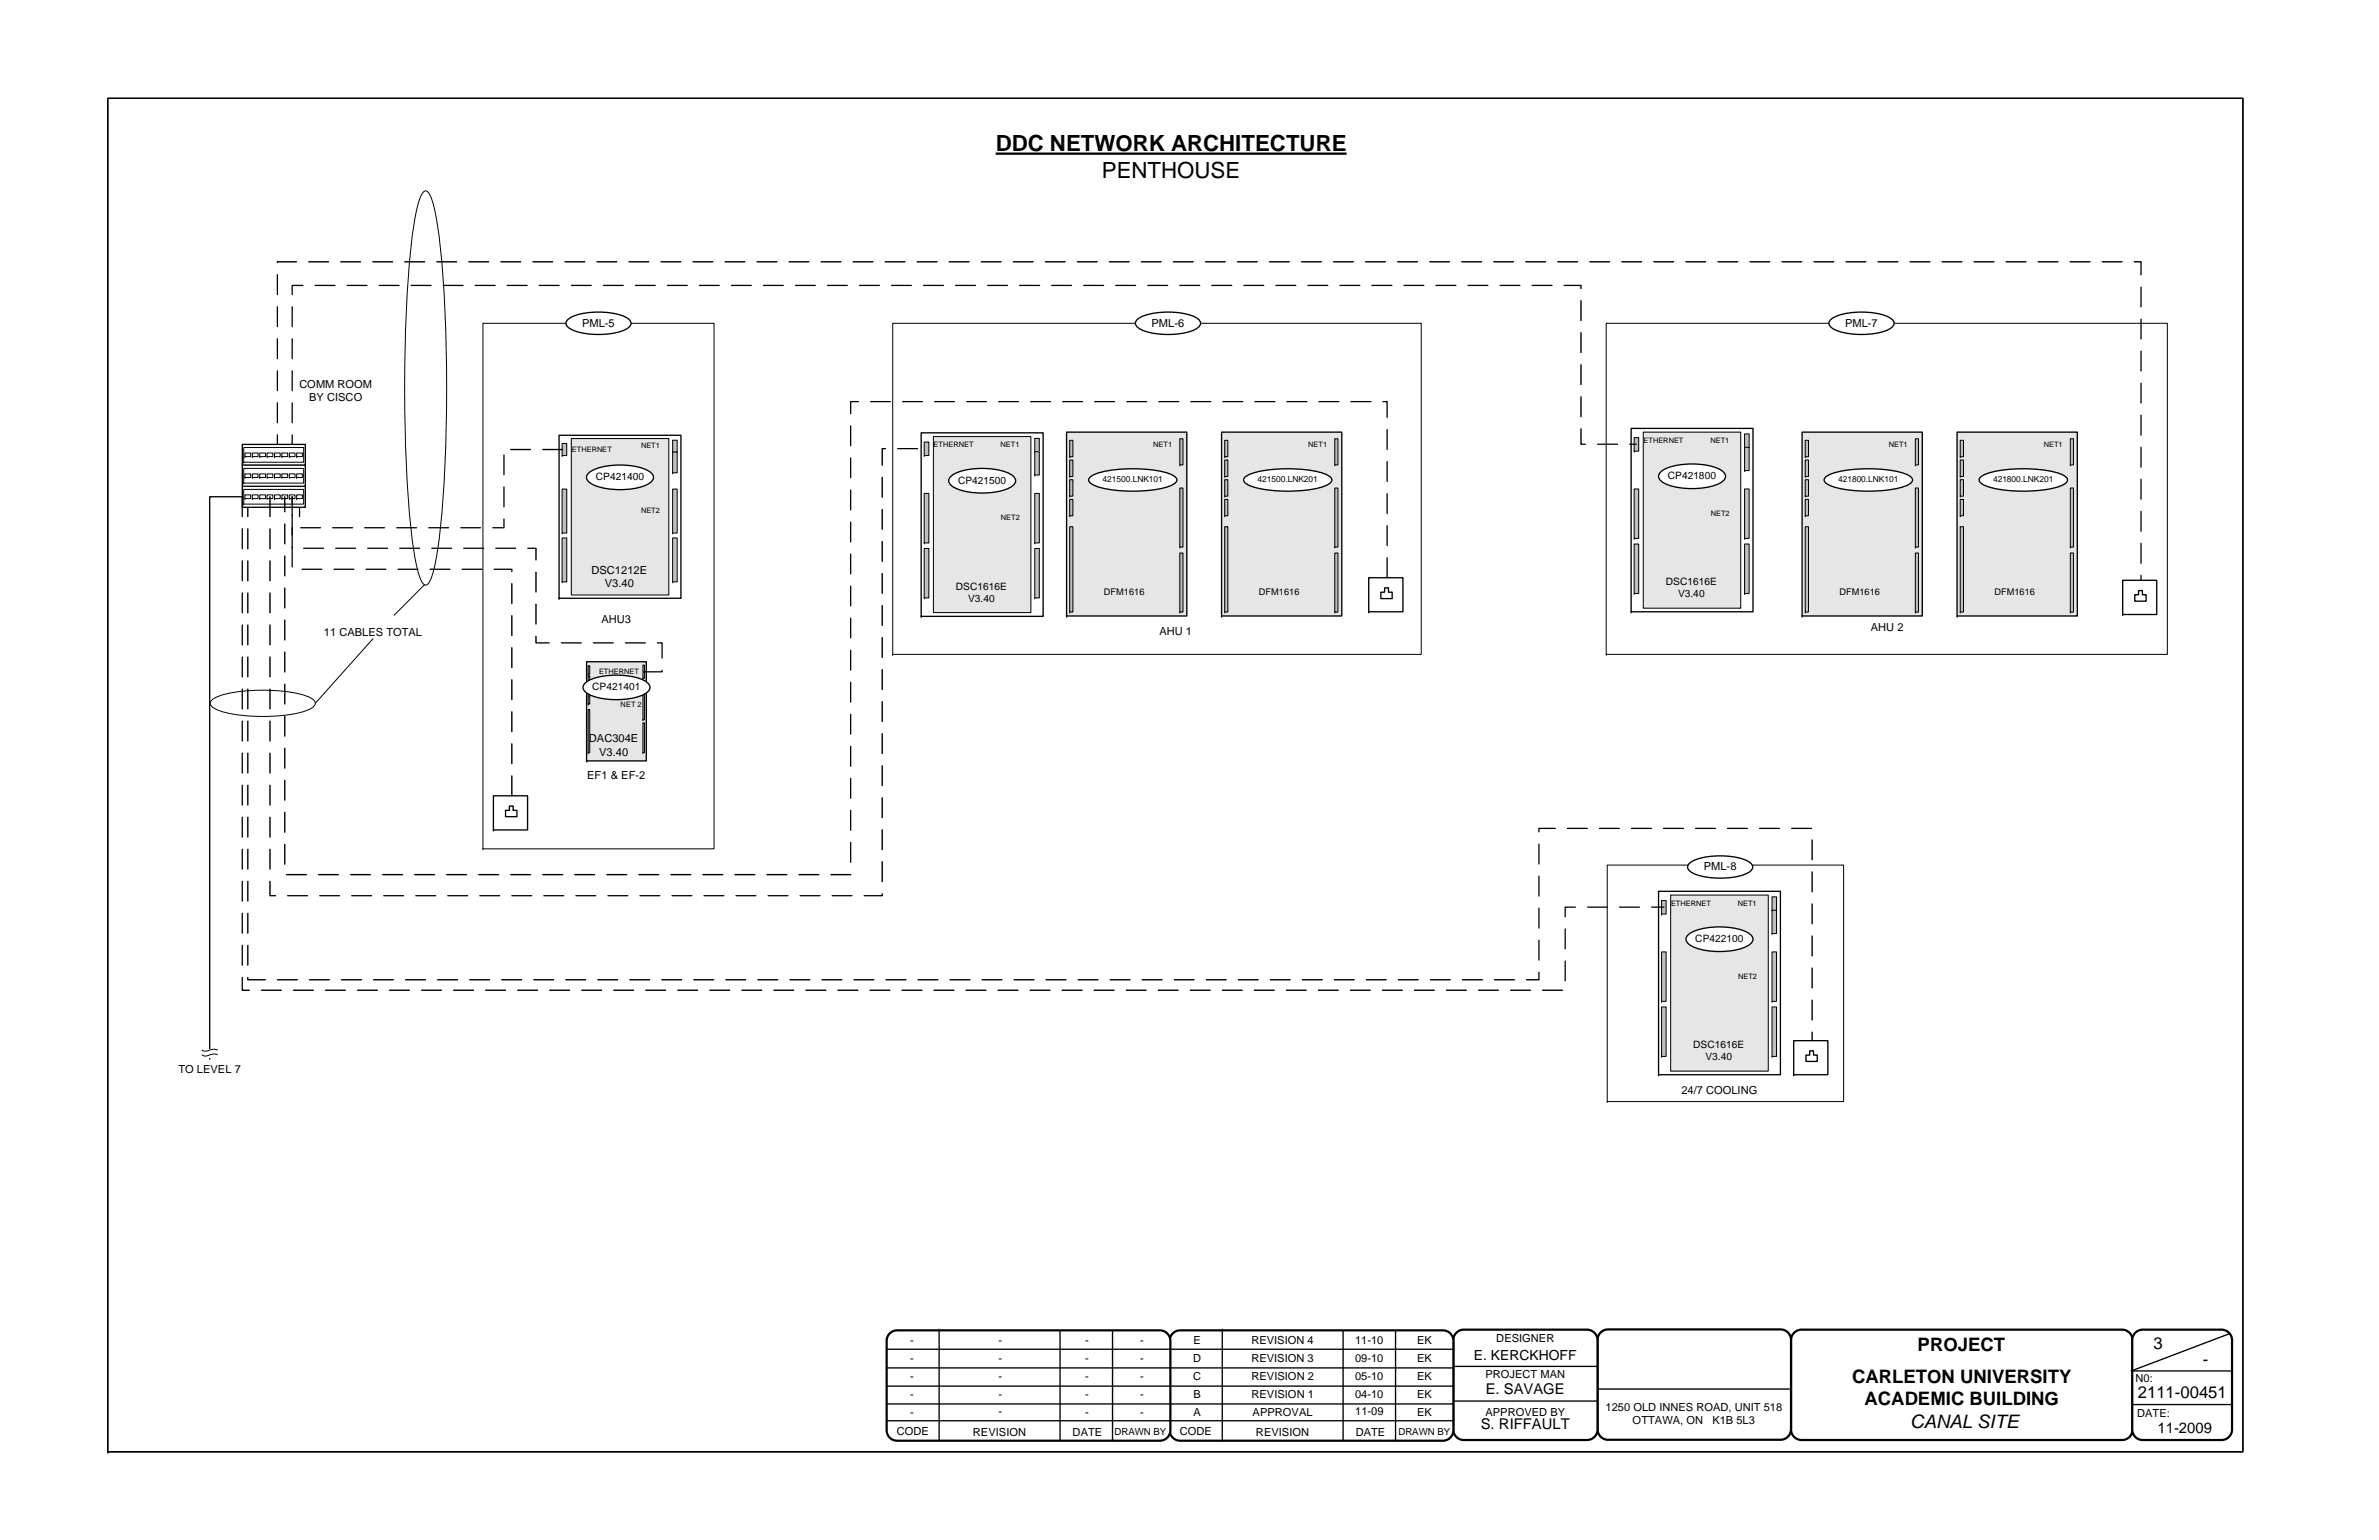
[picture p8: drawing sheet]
<svg xmlns="http://www.w3.org/2000/svg" width="432mm" height="279mm" viewBox="0 0 432 279" stroke-linecap="round" stroke-linejoin="round" font-family="sans-serif">
<defs><g id="words">
<g font-size="4">
<text x="180.7" y="27.4">DDC NETWORK ARCHITECTURE</text>
<text x="200" y="32.3">PENTHOUSE</text>
</g>
<g font-size="3.4">
<text x="348.1" y="245">PROJECT</text>
<text x="336.2" y="250.9">CARLETON UNIVERSITY</text>
<text x="338.4" y="255">ACADEMIC BUILDING</text>
<text x="346.7" y="259">CANAL SITE</text>
</g>
<g font-size="3">
<text x="390.8" y="244.7">3</text>
<text x="399.8" y="247.7">-</text>
<text x="388" y="253.7">2111-00451</text>
</g>
<g font-size="2.7">
<text x="269.7" y="253">E. SAVAGE</text>
<text x="268.8" y="259.3">S. RIFFAULT</text>
<text x="391.6" y="260">11-2009</text>
</g>
<text font-size="2.5" x="267.5" y="246.7">E. KERCKHOFF</text>
<g font-size="2">
<text x="105.6" y="59.2">PML-5</text>
<text x="209" y="59.2">PML-6</text>
<text x="334.9" y="59.2">PML-7</text>
<text x="54.3" y="70.4">COMM ROOM</text>
<text x="56.1" y="72.8">BY CISCO</text>
<text x="107.4" y="104.1">DSC1212E</text>
<text x="109.8" y="106.5">V3.40</text>
<text x="109.2" y="113">AHU3</text>
<text x="58.8" y="115.4">11 CABLES TOTAL</text>
<text x="210.4" y="115.2">AHU 1</text>
<text x="339.6" y="114.4">AHU 2</text>
<text x="106.9" y="134.7">DAC304E</text>
<text x="108.8" y="137.1">V3.40</text>
<text x="106.6" y="141.3">EF1 &amp; EF-2</text>
<text x="309.2" y="157.9">PML-8</text>
<text x="32.4" y="194.6">TO LEVEL 7</text>
<text x="305.2" y="198.4">24/7 COOLING</text>
<text x="165.2" y="243.8">-</text>
<text x="181.2" y="243.8">-</text>
<text x="196.9" y="243.8">-</text>
<text x="206.9" y="243.8">-</text>
<text x="216.6" y="243.8">E</text>
<text x="227.1" y="243.8">REVISION 4</text>
<text x="246" y="243.8">11-10</text>
<text x="257.2" y="243.8">EK</text>
<text x="271.6" y="243.5">DESIGNER</text>
<text x="165.2" y="250.4">-</text>
<text x="165.2" y="247.1">-</text>
<text x="181.2" y="250.4">-</text>
<text x="181.2" y="247.1">-</text>
<text x="196.9" y="250.4">-</text>
<text x="196.9" y="247.1">-</text>
<text x="206.9" y="250.4">-</text>
<text x="206.9" y="247.1">-</text>
<text x="216.6" y="250.4">C</text>
<text x="216.6" y="247.1">D</text>
<text x="227.1" y="247.1">REVISION 3</text>
<text x="227.2" y="250.4">REVISION 2</text>
<text x="246" y="250.4">05-10</text>
<text x="246" y="247.1">09-10</text>
<text x="257.2" y="247.1">EK</text>
<text x="257.2" y="250.4">EK</text>
<text x="269.6" y="250">PROJECT MAN</text>
<text x="387.6" y="250.8">N0:</text>
<text x="165.2" y="253.7">-</text>
<text x="165.2" y="256.8">-</text>
<text x="181.2" y="253.7">-</text>
<text x="181.2" y="256.8">-</text>
<text x="196.9" y="253.7">-</text>
<text x="196.9" y="256.8">-</text>
<text x="206.9" y="253.7">-</text>
<text x="206.9" y="256.8">-</text>
<text x="216.6" y="253.7">B</text>
<text x="216.6" y="256.8">A</text>
<text x="227.2" y="253.7">REVISION 1</text>
<text x="227.4" y="256.9">APPROVAL</text>
<text x="246" y="253.7">04-10</text>
<text x="246" y="256.8">11-09</text>
<text x="257.2" y="253.7">EK</text>
<text x="257.2" y="256.9">EK</text>
<text x="269.6" y="256.8">APPROVED BY</text>
<text x="291.4" y="256">1250 OLD INNES ROAD, UNIT 518</text>
<text x="387.9" y="257.2">DATE:</text>
<text x="162.8" y="260.4">CODE</text>
<text x="176.6" y="260.5">REVISION</text>
<text x="194.7" y="260.5">DATE</text>
<text x="214.1" y="260.4">CODE</text>
<text x="228" y="260.5">REVISION</text>
<text x="246.1" y="260.5">DATE</text>
<text x="296.3" y="258.4">OTTAWA, ON</text>
<text x="310.8" y="258.4">K1B 5L3</text>
</g>
<g font-size="1.8">
<text x="108.2" y="87.2">CP421400</text>
<text x="173.9" y="87.8">CP421500</text>
<text x="302.7" y="87">CP421800</text>
<text x="173.5" y="107">DSC1616E</text>
<text x="302.4" y="106.2">DSC1616E</text>
<text x="175.7" y="109.2">V3.40</text>
<text x="304.6" y="108.4">V3.40</text>
<text x="107.5" y="125.3">CP421401</text>
<text x="307.7" y="170.9">CP422100</text>
<text x="307.3" y="190.1">DSC1616E</text>
<text x="309.5" y="192.3">V3.40</text>
<text x="202.3" y="260.3">DRAWN BY</text>
<text x="253.8" y="260.3">DRAWN BY</text>
</g>
<g font-size="1.7">
<text x="200.3" y="107.9">DFM1616</text>
<text x="228.5" y="107.9">DFM1616</text>
<text x="333.9" y="107.9">DFM1616</text>
<text x="362" y="107.9">DFM1616</text>
</g>
<g font-size="1.5">
<text x="200.1" y="87.5">421500.LNK101</text>
<text x="228.3" y="87.5">421500.LNK201</text>
<text x="333.6" y="87.5">421800.LNK101</text>
<text x="361.8" y="87.5">421800.LNK201</text>
</g>
<g font-size="1.4">
<text x="103.8" y="82">ETHERNET</text>
<text x="116.4" y="81.4">NET1</text>
<text x="169.5" y="81.2">ETHERNET</text>
<text x="181.6" y="81.2">NET1</text>
<text x="209.3" y="81">NET1</text>
<text x="237.4" y="81">NET1</text>
<text x="298.3" y="80.3">ETHERNET</text>
<text x="310.5" y="80.3">NET1</text>
<text x="342.8" y="81">NET1</text>
<text x="370.9" y="81">NET1</text>
<text x="116.4" y="93.1">NET2</text>
<text x="181.7" y="94.4">NET2</text>
<text x="310.5" y="93.6">NET2</text>
<text x="108.7" y="122.3">ETHERNET</text>
<text x="112.6" y="128.3">NET 2</text>
<text x="303.3" y="164.3">ETHERNET</text>
<text x="315.4" y="164.3">NET1</text>
<text x="315.5" y="177.6">NET2</text>
</g>
</g></defs>
<path d="M325.6 241.8l.9-.5 .5-.1h58.2a1.92 1.92 0 0 1 1.9 1.9v16.3a1.91 1.91 0 0 1-1.9 1.9h-58.2a1.92 1.92 0 0 1-1.9-1.9v-16.3v-.5z" fill="none" stroke="#000" stroke-width=".4"/>
<path d="M387.6 241.8l.8-.5 .5-.1h14.3a1.92 1.92 0 0 1 1.9 1.9v16.3a1.91 1.91 0 0 1-1.9 1.9h-14.3a1.9 1.9 0 0 1-1.9-1.9v-16.3l.1-.5z" fill-rule="evenodd" fill="#fff"/>
<path d="M387.6 241.8l.8-.5 .5-.1h14.3a1.92 1.92 0 0 1 1.9 1.9v16.3a1.91 1.91 0 0 1-1.9 1.9h-14.3a1.9 1.9 0 0 1-1.9-1.9v-16.3l.1-.5z" fill="none" stroke="#000" stroke-width=".4"/>
<path d="M290.5 241.7l.9-.4 .5-.1h31.3a1.9 1.9 0 0 1 1.9 1.9v16.2a1.92 1.92 0 0 1-1.9 1.9h-31.3a1.92 1.92 0 0 1-1.9-1.9v-16.2v-.5z" fill-rule="evenodd" fill="#fff"/>
<path d="M290.5 241.7l.9-.4 .5-.1h31.3a1.9 1.9 0 0 1 1.9 1.9v16.2a1.92 1.92 0 0 1-1.9 1.9h-31.3a1.92 1.92 0 0 1-1.9-1.9v-16.2v-.5z" fill="none" stroke="#000" stroke-width=".4"/>
<path d="M264.3 241.8l.9-.5 .5-.1h22.3a1.93 1.93 0 0 1 2 1.9v16.3a1.92 1.92 0 0 1-2 1.9h-22.3a1.9 1.9 0 0 1-1.9-1.9v-16.3v-.5z" fill-rule="evenodd" fill="#fff"/>
<path d="M264.3 241.8l.9-.5 .5-.1h22.3a1.93 1.93 0 0 1 2 1.9v16.3a1.92 1.92 0 0 1-2 1.9h-22.3a1.9 1.9 0 0 1-1.9-1.9v-16.3v-.5z" fill="none" stroke="#000" stroke-width=".4"/>
<path d="M212.9 241.9l.8-.5h.5h47.7a1.91 1.91 0 0 1 1.9 1.9v16.2a1.91 1.91 0 0 1-1.9 1.9h-47.7a1.9 1.9 0 0 1-1.9-1.9v-16.2l.1-.5z" fill-rule="evenodd" fill="#fff"/>
<path d="M212.9 241.9l.8-.5h.5h47.7a1.91 1.91 0 0 1 1.9 1.9v16.2a1.91 1.91 0 0 1-1.9 1.9h-47.7a1.9 1.9 0 0 1-1.9-1.9v-16.2l.1-.5z" fill="none" stroke="#000" stroke-width=".4"/>
<g fill="none" stroke="#000" stroke-width=".24">
<path d="M212.3 257.8h51.5M212.3 254.7h51.5M212.3 251.5h51.5M212.3 248.2h51.6M212.3 244.8h51.6M221.8 241.2v20.2M243.8 241.6v19.7M253.3 241.4v20M264.1 254.2h25.8M264.1 247.9h25.8M290 252h35.1M386.9 254.8h18.1"/>
<path d="M404.5 242l-17.7 6.7h18.1"/>
</g>
<path d="M161.5 241.9l.8-.5h.5h47.7a1.91 1.91 0 0 1 1.9 1.9v16.2a1.91 1.91 0 0 1-1.9 1.9h-47.7a1.9 1.9 0 0 1-1.9-1.9v-16.2l.1-.5z" fill-rule="evenodd" fill="#fff"/>
<path d="M161.5 241.9l.8-.5h.5h47.7a1.91 1.91 0 0 1 1.9 1.9v16.2a1.91 1.91 0 0 1-1.9 1.9h-47.7a1.9 1.9 0 0 1-1.9-1.9v-16.2l.1-.5z" fill="none" stroke="#000" stroke-width=".4"/>
<path d="M19.6 17.8h387.5v245.6h-387.5zM160.9 257.8h51.5M160.9 254.7h51.5M160.9 251.5h51.5M160.9 248.2h51.6M160.9 244.8h51.6M170.5 241.2v20.2M192.4 241.6v19.7M201.9 241.4v20M19.6 263.4h.1" fill="none" stroke="#000" stroke-width=".24"/>
<path d="M180.7 27.9h63.7" fill="none" stroke="#000" stroke-width=".42"/>
<path d="M76.9 34.8l.4-.2a2.44 2.44 0 0 1 1.2 2 97.6 97.6 0 0 1 2.2 19.2 273.1 273.1 0 0 1-1.1 42.7l-.5 3.2a10 10 0 0 1-1.5 4.3l-.3 .2a2.44 2.44 0 0 1-1.3-2.1 97.8 97.8 0 0 1-2.2-19.1 272.9 272.9 0 0 1 1.1-42.8l.5-3.2a10 10 0 0 1 1.5-4.2z" fill-rule="evenodd" fill="#fff"/>
<path d="M76.9 34.8l.4-.2a2.44 2.44 0 0 1 1.2 2 97.6 97.6 0 0 1 2.2 19.2 273.1 273.1 0 0 1-1.1 42.7l-.5 3.2a10 10 0 0 1-1.5 4.3l-.3 .2a2.44 2.44 0 0 1-1.3-2.1 97.8 97.8 0 0 1-2.2-19.1 272.9 272.9 0 0 1 1.1-42.8l.5-3.2a10 10 0 0 1 1.5-4.2z" fill="none" stroke="#000" stroke-width=".18"/>
<path d="M38.7 126.8a13.7 13.7 0 0 1 6-1.5 30.1 30.1 0 0 1 10.7 .9 2.22 2.22 0 0 1 1.8 1.4 2.22 2.22 0 0 1-1.8 1.4 30.9 30.9 0 0 1-15.4 0 2.22 2.22 0 0 1-1.8-1.4l.1-.4z" fill-rule="evenodd" fill="#fff"/>
<path d="M38.7 126.8a13.7 13.7 0 0 1 6-1.5 30.1 30.1 0 0 1 10.7 .9 2.22 2.22 0 0 1 1.8 1.4 2.22 2.22 0 0 1-1.8 1.4 30.9 30.9 0 0 1-15.4 0 2.22 2.22 0 0 1-1.8-1.4l.1-.4z" fill="none" stroke="#000" stroke-width=".18"/>
<path d="M162 58.7h96v60h-96z" fill="#fff"/>
<path d="M162 58.7h96v60h-96zM162 118.7h.1" fill="none" stroke="#000" stroke-width=".18"/>
<path d="M167.2 78.5h22.1v33.3h-22.1z" fill="#fff"/>
<path d="M167.2 78.5h22.1v33.3h-22.1zM167.2 111.8h.1" fill="none" stroke="#000" stroke-width=".24"/>
<path d="M167.7 99.5h.9v9h-.9z" fill="#c0c0c0"/>
<path d="M167.7 99.5h.9v9h-.9zM167.7 108.5h.1" fill="none" stroke="#000" stroke-width=".18"/>
<path d="M167.7 89.5h.9v9h-.9z" fill="#c0c0c0"/>
<path d="M167.7 89.5h.9v9h-.9zM167.7 98.5h.1" fill="none" stroke="#000" stroke-width=".18"/>
<path d="M187.8 99.5h.8v9h-.8z" fill="#c0c0c0"/>
<path d="M187.8 99.5h.8v9h-.8zM187.8 108.5h.1" fill="none" stroke="#000" stroke-width=".18"/>
<path d="M187.8 89.5h.8v9h-.8z" fill="#c0c0c0"/>
<path d="M187.8 89.5h.8v9h-.8zM187.8 98.5h.1" fill="none" stroke="#000" stroke-width=".18"/>
<path d="M167.7 80.2h.9v2.5h-.9z" fill="#c0c0c0"/>
<path d="M167.7 80.2h.9v2.5h-.9zM167.7 82.7h.1" fill="none" stroke="#000" stroke-width=".18"/>
<path d="M187.8 79.5h.8v2.5h-.8z" fill="#c0c0c0"/>
<path d="M187.8 79.5h.8v2.5h-.8zM187.8 82h.1" fill="none" stroke="#000" stroke-width=".18"/>
<path d="M187.8 82h.8v4.2h-.8z" fill="#c0c0c0"/>
<path d="M187.8 82h.8v4.2h-.8zM187.8 86.2h.1" fill="none" stroke="#000" stroke-width=".18"/>
<path d="M169.4 79.2h17.7v31.9h-17.7z" fill="#e6e6e6"/>
<path d="M169.4 79.2h17.7v31.9h-17.7z" fill="none" stroke="#000" stroke-width=".18"/>
<path d="M172.6 86.4a10.1 10.1 0 0 1 6.8-1.4 7.9 7.9 0 0 1 4.6 1.4 1.11 1.11 0 0 1-.5 1.9 13.1 13.1 0 0 1-10.5 0 1.15 1.15 0 0 1-.4-1.9z" fill-rule="evenodd" fill="#fff"/>
<path d="M172.6 86.4a10.1 10.1 0 0 1 6.8-1.4 7.9 7.9 0 0 1 4.6 1.4 1.11 1.11 0 0 1-.5 1.9 13.1 13.1 0 0 1-10.5 0 1.15 1.15 0 0 1-.4-1.9z" fill="none" stroke="#000" stroke-width=".24"/>
<path d="M291.7 157h42.9v42.9h-42.9z" fill="#fff"/>
<path d="M291.7 157h42.9v42.9h-42.9zM291.7 199.9h.1" fill="none" stroke="#000" stroke-width=".18"/>
<path d="M301 161.7h22.2v33.3h-22.2z" fill="#fff"/>
<path d="M301 161.7h22.2v33.3h-22.2zM301 195h.1" fill="none" stroke="#000" stroke-width=".24"/>
<path d="M301.6 182.7h.8v9h-.8z" fill="#c0c0c0"/>
<path d="M301.6 182.7h.8v9h-.8zM301.6 191.7h.1" fill="none" stroke="#000" stroke-width=".18"/>
<path d="M301.6 172.7h.8v9h-.8z" fill="#c0c0c0"/>
<path d="M301.6 172.7h.8v9h-.8zM301.6 181.7h.1" fill="none" stroke="#000" stroke-width=".18"/>
<path d="M321.6 182.7h.9v9h-.9z" fill="#c0c0c0"/>
<path d="M321.6 182.7h.9v9h-.9zM321.6 191.7h.1" fill="none" stroke="#000" stroke-width=".18"/>
<path d="M321.6 172.7h.9v9h-.9z" fill="#c0c0c0"/>
<path d="M321.6 172.7h.9v9h-.9zM321.6 181.7h.1" fill="none" stroke="#000" stroke-width=".18"/>
<path d="M301.6 163.4h.8v2.4h-.8z" fill="#c0c0c0"/>
<path d="M301.6 163.4h.8v2.4h-.8zM301.6 165.8h.1" fill="none" stroke="#000" stroke-width=".18"/>
<path d="M321.6 162.7h.9v2.5h-.9z" fill="#c0c0c0"/>
<path d="M321.6 162.7h.9v2.5h-.9zM321.6 165.2h.1" fill="none" stroke="#000" stroke-width=".18"/>
<path d="M321.6 165.1h.9v4.3h-.9z" fill="#c0c0c0"/>
<path d="M321.6 165.1h.9v4.3h-.9zM321.6 169.4h.1" fill="none" stroke="#000" stroke-width=".18"/>
<path d="M303.2 162.4h17.8v31.9h-17.8z" fill="#e6e6e6"/>
<path d="M303.2 162.4h17.8v31.9h-17.8z" fill="none" stroke="#000" stroke-width=".18"/>
<path d="M306.4 169.6a10.2 10.2 0 0 1 6.8-1.4 8 8 0 0 1 4.6 1.4 1.11 1.11 0 0 1-.5 1.9 13 13 0 0 1-10.5 0 1.15 1.15 0 0 1-.4-1.9z" fill-rule="evenodd" fill="#fff"/>
<path d="M306.4 169.6a10.2 10.2 0 0 1 6.8-1.4 8 8 0 0 1 4.6 1.4 1.11 1.11 0 0 1-.5 1.9 13 13 0 0 1-10.5 0 1.15 1.15 0 0 1-.4-1.9z" fill="none" stroke="#000" stroke-width=".24"/>
<path d="M87.7 58.7h41.9v95.3h-41.9z" fill="#fff"/>
<path d="M87.7 58.7h41.9v95.3h-41.9zM87.7 154h.1" fill="none" stroke="#000" stroke-width=".18"/>
<path d="M101.5 79h22.1v29.5h-22.1z" fill="#fff"/>
<path d="M101.5 79h22.1v29.5h-22.1zM101.5 108.5h.1" fill="none" stroke="#000" stroke-width=".24"/>
<path d="M102 97.6h.9v8h-.9z" fill="#c0c0c0"/>
<path d="M102 97.6h.9v8h-.9zM102 105.6h.1" fill="none" stroke="#000" stroke-width=".18"/>
<path d="M102 88.7h.9v8h-.9z" fill="#c0c0c0"/>
<path d="M102 88.7h.9v8h-.9zM102 96.7h.1" fill="none" stroke="#000" stroke-width=".18"/>
<path d="M122.1 97.6h.8v8h-.8z" fill="#c0c0c0"/>
<path d="M122.1 97.6h.8v8h-.8zM122.1 105.6h.1" fill="none" stroke="#000" stroke-width=".18"/>
<path d="M122.1 88.7h.8v8h-.8z" fill="#c0c0c0"/>
<path d="M122.1 88.7h.8v8h-.8zM122.1 96.7h.1" fill="none" stroke="#000" stroke-width=".18"/>
<path d="M102 80.5h.9v2.2h-.9z" fill="#c0c0c0"/>
<path d="M102 80.5h.9v2.2h-.9zM102 82.7h.1" fill="none" stroke="#000" stroke-width=".18"/>
<path d="M122.1 79.9h.8v2.2h-.8z" fill="#c0c0c0"/>
<path d="M122.1 79.9h.8v2.2h-.8zM122.1 82.1h.1" fill="none" stroke="#000" stroke-width=".18"/>
<path d="M122.1 82h.8v3.8h-.8z" fill="#c0c0c0"/>
<path d="M122.1 82h.8v3.8h-.8zM122.1 85.8h.1" fill="none" stroke="#000" stroke-width=".18"/>
<path d="M103.7 79.6h17.7v28.3h-17.7z" fill="#e6e6e6"/>
<path d="M103.7 79.6h17.7v28.3h-17.7z" fill="none" stroke="#000" stroke-width=".18"/>
<path d="M106.8 85.8a10.2 10.2 0 0 1 6.8-1.4 7.9 7.9 0 0 1 4.6 1.4 1.1 1.1 0 0 1-.4 1.9 13.1 13.1 0 0 1-10.5 0 1.14 1.14 0 0 1-.5-1.9z" fill-rule="evenodd" fill="#fff"/>
<path d="M44 90.1h-5.9v102.1M106.8 85.8a10.2 10.2 0 0 1 6.8-1.4 7.9 7.9 0 0 1 4.6 1.4 1.1 1.1 0 0 1-.4 1.9 13.1 13.1 0 0 1-10.5 0 1.14 1.14 0 0 1-.5-1.9z" fill="none" stroke="#000" stroke-width=".24"/>
<path d="M54.3 90l.2 .1v3.6l-.1 .2-.1-.2zM54.4 95.8l.2-.2h3.6l.1 .2-.1 .1h-3.6zM60.2 95.8l.2-.2h3.6l.1 .2-.1 .1h-3.6zM66.1 95.8l.1-.2h3.6l.1 .2-.1 .1h-3.6zM72 95.6h3.6l.2 .2-.2 .1h-3.6l-.1-.1zM77.7 95.8l.1-.2h3.6l.2 .2-.2 .1h-3.6zM83.5 95.8l.1-.2h3.6l.2 .2-.2 .1h-3.6zM89.4 95.6h2.1l-.1 .2v-1.7l.1-.1 .1 .1-.1 1.7-2.1 .1-.1-.1zM91.5 88.2l.1 .1v3.7l-.1 .1-.1-.1v-3.7zM91.5 82.4l.1 .1v3.6l-.1 .2-.1-.2v-3.6zM92.7 81.4h3.6l.1 .2-.1 .1h-3.6l-.1-.1zM98.5 81.4h3.6l.2 .2-.2 .1h-3.6l-.1-.1z" fill="#000"/>
<path d="M291.5 58.7h101.9v60h-101.9z" fill="#fff"/>
<path d="M291.5 58.7h101.9v60h-101.9zM291.5 118.7h.1" fill="none" stroke="#000" stroke-width=".18"/>
<path d="M296.1 77.7h22.1v33.3h-22.1z" fill="#fff"/>
<path d="M296.1 77.7h22.1v33.3h-22.1zM296.1 111h.1" fill="none" stroke="#000" stroke-width=".24"/>
<path d="M296.6 98.7h.8v9h-.8z" fill="#c0c0c0"/>
<path d="M296.6 98.7h.8v9h-.8zM296.6 107.7h.1" fill="none" stroke="#000" stroke-width=".18"/>
<path d="M296.6 88.7h.8v9h-.8z" fill="#c0c0c0"/>
<path d="M296.6 88.7h.8v9h-.8zM296.6 97.7h.1" fill="none" stroke="#000" stroke-width=".18"/>
<path d="M316.7 98.7h.8v9h-.8z" fill="#c0c0c0"/>
<path d="M316.7 98.7h.8v9h-.8zM316.7 107.7h.1" fill="none" stroke="#000" stroke-width=".18"/>
<path d="M316.7 88.7h.8v9h-.8z" fill="#c0c0c0"/>
<path d="M316.7 88.7h.8v9h-.8zM316.7 97.7h.1" fill="none" stroke="#000" stroke-width=".18"/>
<path d="M296.6 79.4h.8v2.5h-.8z" fill="#c0c0c0"/>
<path d="M296.6 79.4h.8v2.5h-.8zM296.6 81.9h.1" fill="none" stroke="#000" stroke-width=".18"/>
<path d="M316.7 78.7h.8v2.5h-.8z" fill="#c0c0c0"/>
<path d="M316.7 78.7h.8v2.5h-.8zM316.7 81.2h.1" fill="none" stroke="#000" stroke-width=".18"/>
<path d="M316.7 81.2h.8v4.2h-.8z" fill="#c0c0c0"/>
<path d="M316.7 81.2h.8v4.2h-.8zM316.7 85.4h.1" fill="none" stroke="#000" stroke-width=".18"/>
<path d="M298.3 78.4h17.7v31.9h-17.7z" fill="#e6e6e6"/>
<path d="M298.3 78.4h17.7v31.9h-17.7z" fill="none" stroke="#000" stroke-width=".18"/>
<path d="M301.4 85.6a10.1 10.1 0 0 1 6.8-1.4 7.9 7.9 0 0 1 4.6 1.4 1.11 1.11 0 0 1-.4 1.9 13.1 13.1 0 0 1-10.5 0 1.15 1.15 0 0 1-.5-1.9z" fill-rule="evenodd" fill="#fff"/>
<path d="M301.4 85.6a10.1 10.1 0 0 1 6.8-1.4 7.9 7.9 0 0 1 4.6 1.4 1.11 1.11 0 0 1-.4 1.9 13.1 13.1 0 0 1-10.5 0 1.15 1.15 0 0 1-.5-1.9z" fill="none" stroke="#000" stroke-width=".24"/>
<path d="M36.9 190.3h2.3v1.6h-2.3z" fill="#fff"/>
<path d="M36.7 191.4a1.64 1.64 0 0 0 1.7-.1l.5-.1 .6 .2M36.7 190.5a1.66 1.66 0 0 0 1.7-.1h.5l.6 .1" fill="none" stroke="#000" stroke-width=".18"/>
<path d="M19.6 17.8h387.5v245.6h-387.5zM19.6 263.4h.1" fill="none" stroke="#000" stroke-width=".24"/>
<g fill="#000">
<path d="M44.9 90l.2 .1v3.6l-.1 .2-.1-.2zM44.9 95.9l.1-.1 .1 .1v3.7l-.1 .1-.1-.1zM44.9 101.7l.1-.1 .1 .1v3.7l-.1 .1-.1-.1zM44.9 107.6l.1-.2 .1 .2v3.6l-.1 .1-.1-.1zM44.9 113.4l.1-.1 .1 .1v3.6l-.1 .1-.1-.1zM45 119.1l.1 .1v3.6l-.1 .1-.1-.1v-3.6zM45 124.9l.1 .1v3.6l-.1 .2-.1-.2v-3.6zM44.9 130.8l.1-.1 .1 .1v3.7l-.1 .1-.1-.1zM45 136.5l.1 .1v3.7l-.1 .1-.1-.1v-3.7zM45 142.3l.1 .2v3.6l-.1 .1-.1-.1v-3.6zM45 148.1l.1 .2v3.6l-.1 .1-.1-.1v-3.6zM45 153.9l.1 .2v3.6l-.1 .1-.1-.1v-3.6zM44.9 159.9l.1-.1 .1 .1v3.6l-.1 .1-.1-.1zM45 165.6l.1 .1v3.6l-.1 .1-.1-.1v-3.6zM45 171.4l.1 .1v3.6l-.1 .2-.1-.2v-3.6zM44.9 177.3l.1-.1 .1 .1v.5l-.1-.2h3.2l.1 .2-.1 .1h-3.2l-.1-.1zM50.4 177.6h3.6l.1 .2-.1 .1h-3.6l-.2-.1zM56.2 177.6h3.6l.1 .2-.1 .1h-3.6l-.2-.1zM62 177.6h3.6l.1 .2-.1 .1h-3.6l-.2-.1zM67.8 177.6h3.6l.1 .2-.1 .1h-3.6l-.1-.1zM73.6 177.6h3.6l.2 .2-.2 .1h-3.6l-.1-.1zM79.4 177.6h3.7l.1 .2-.1 .1h-3.7l-.1-.1zM85.2 177.6h3.7l.1 .2-.1 .1h-3.7l-.1-.1zM91 177.6h3.7l.1 .2-.1 .1h-3.7l-.1-.1zM96.9 177.6h3.6l.1 .2-.1 .1h-3.6l-.2-.1zM102.7 177.6h3.6l.1 .2-.1 .1h-3.6l-.1-.1zM108.5 177.6h3.6l.1 .2-.1 .1h-3.6l-.1-.1zM114.3 177.6h3.6l.1 .2-.1 .1h-3.6l-.1-.1zM120.1 177.6h3.6l.2 .2-.2 .1h-3.6l-.1-.1zM125.9 177.6h3.7l.1 .2-.1 .1h-3.7l-.1-.1zM131.7 177.6h3.7l.1 .2-.1 .1h-3.7l-.1-.1zM137.5 177.6h3.7l.1 .2-.1 .1h-3.7l-.1-.1zM143.4 177.6h3.6l.1 .2-.1 .1h-3.6l-.2-.1zM149.2 177.6h3.6l.1 .2-.1 .1h-3.6l-.1-.1zM155 177.6h3.6l.2 .2-.2 .1h-3.6l-.1-.1zM160.8 177.6h3.6l.1 .2-.1 .1h-3.6l-.1-.1zM166.6 177.6h3.6l.2 .2-.2 .1h-3.6l-.1-.1zM172.4 177.6h3.7l.1 .2-.1 .1h-3.7l-.1-.1zM178.2 177.6h3.7l.1 .2-.1 .1h-3.7l-.1-.1zM184 177.6h3.7l.1 .2-.1 .1h-3.7l-.1-.1zM189.9 177.6h3.6l.1 .2-.1 .1h-3.6l-.2-.1zM195.7 177.6h3.6l.1 .2-.1 .1h-3.6l-.1-.1zM201.5 177.6h3.6l.2 .2-.2 .1h-3.6l-.1-.1zM207.3 177.6h3.6l.2 .2-.2 .1h-3.6l-.1-.1zM213.1 177.6h3.6l.2 .2-.2 .1h-3.6l-.1-.1zM218.9 177.6h3.7l.1 .2-.1 .1h-3.7l-.1-.1zM224.6 177.8l.1-.2h3.7l.1 .2-.1 .1h-3.7zM230.6 177.6h3.6l.1 .2-.1 .1h-3.6l-.2-.1zM236.4 177.6h3.6l.1 .2-.1 .1h-3.6l-.2-.1zM242.2 177.6h3.6l.1 .2-.1 .1h-3.6l-.1-.1zM248 177.6h3.6l.2 .2-.2 .1h-3.6l-.1-.1zM253.8 177.6h3.7l.1 .2-.1 .1h-3.7l-.1-.1zM259.6 177.6h3.6l.2 .2-.2 .1h-3.6l-.1-.1zM265.4 177.6h3.7l.1 .2-.1 .1h-3.7l-.1-.1zM271.3 177.6h3.6l.1 .2-.1 .1h-3.6l-.2-.1zM277.1 177.6h2.2l-.1 .2v-1.4l.1-.1 .1 .1v1.4l-2.3 .1-.2-.1zM279.3 170.5l.1 .1v3.6l-.1 .1-.1-.1v-3.6zM279.3 164.6l.1 .2v3.6l-.1 .1-.1-.1v-3.6zM279.2 158.9l.1-.1 .1 .1v3.7l-.1 .1-.1-.1zM279.3 153l.1 .1v3.7l-.1 .1-.1-.1v-3.7zM279.2 150.2h3.1l.1 .1-.1 .1h-3l.1-.1v.7l-.1 .1-.1-.1zM284.5 150.2h3.6l.1 .1-.1 .1h-3.6l-.1-.1zM290.3 150.2h3.6l.1 .1-.1 .1h-3.6l-.1-.1zM296.1 150.2h3.6l.2 .1-.2 .1h-3.6l-.1-.1zM301.9 150.2h3.7l.1 .1-.1 .1h-3.7l-.1-.1zM307.7 150.2h3.7l.1 .1-.1 .1h-3.7l-.1-.1zM313.5 150.2h3.7l.1 .1-.1 .1h-3.7l-.1-.1zM319.4 150.2h3.6l.1 .1-.1 .1h-3.6l-.2-.1zM325.2 150.2h3.6l.1 .1-.1 .1h-3.6l-.1-.1zM328.9 152.3l.1 .1v3.6l-.1 .1-.1-.1v-3.6zM328.9 158.1l.1 .1v3.6l-.1 .1-.1-.1v-3.6zM328.9 163.9l.1 .1v3.6l-.1 .1-.1-.1v-3.6zM328.8 169.8l.1-.1 .1 .1v3.6l-.1 .2-.1-.2zM328.9 175.5l.1 .1v3.7l-.1 .1-.1-.1v-3.7zM328.9 181.3l.1 .1v3.7l-.1 .1-.1-.1v-3.7zM328.8 187.2l.1-.1 .1 .1v1.6l-.1 .1-.1-.1z"/>
<path d="M50.4 78.8l.1 .1v3.6l-.1 .1-.2-.1v-3.6zM50.2 73.1l.2-.1 .1 .1v3.6l-.1 .1-.2-.1zM50.4 67.1l.1 .2v3.6l-.1 .1-.2-.1v-3.6zM50.4 61.3l.1 .1v3.7l-.1 .1-.2-.1v-3.7zM50.4 55.5l.1 .1v3.7l-.1 .1-.2-.1v-3.7zM50.4 49.7l.1 .1v3.7l-.1 .1-.2-.1v-3.7zM50.3 47.4h3.5l.2 .1-.2 .1h-3.4l.1-.1-.1 .3-.2-.2zM56 47.4h3.6l.2 .1-.2 .1h-3.6l-.1-.1zM61.8 47.4h3.7l.1 .1-.1 .1h-3.7l-.1-.1zM67.5 47.5l.1-.1h3.7l.1 .1-.1 .1h-3.7zM73.4 47.4h3.7l.1 .1-.1 .1h-3.7l-.1-.1zM79.3 47.4h3.6l.1 .1-.1 .1h-3.6l-.2-.1zM85.1 47.4h3.6l.1 .1-.1 .1h-3.6l-.1-.1zM90.9 47.4h3.6l.1 .1-.1 .1h-3.6l-.1-.1zM96.7 47.4h3.6l.2 .1-.2 .1h-3.6l-.1-.1zM102.5 47.4h3.7l.1 .1-.1 .1h-3.7l-.1-.1zM108.3 47.4h3.7l.1 .1-.1 .1h-3.7l-.1-.1zM114 47.5l.2-.1h3.6l.1 .1-.1 .1h-3.6zM120 47.4h3.6l.1 .1-.1 .1h-3.6l-.2-.1zM125.6 47.5l.2-.1h3.6l.1 .1-.1 .1h-3.6zM131.6 47.4h3.6l.1 .1-.1 .1h-3.6l-.1-.1zM137.4 47.4h3.6l.2 .1-.2 .1h-3.6l-.1-.1zM143.2 47.4h3.6l.2 .1-.2 .1h-3.6l-.1-.1zM149 47.4h3.7l.1 .1-.1 .1h-3.7l-.1-.1zM154.8 47.4h3.7l.1 .1-.1 .1h-3.7l-.1-.1zM160.7 47.4h3.6l.1 .1-.1 .1h-3.6l-.2-.1zM166.5 47.4h3.6l.1 .1-.1 .1h-3.6l-.2-.1zM172.3 47.4h3.6l.1 .1-.1 .1h-3.6l-.2-.1zM178.1 47.4h3.6l.1 .1-.1 .1h-3.6l-.1-.1zM183.9 47.4h3.6l.2 .1-.2 .1h-3.6l-.1-.1zM189.7 47.4h3.7l.1 .1-.1 .1h-3.7l-.1-.1zM195.5 47.4h3.7l.1 .1-.1 .1h-3.7l-.1-.1zM201.3 47.4h3.7l.1 .1-.1 .1h-3.7l-.1-.1zM207.2 47.4h3.6l.1 .1-.1 .1h-3.6l-.2-.1zM213 47.4h3.6l.1 .1-.1 .1h-3.6l-.1-.1zM218.8 47.4h3.6l.1 .1-.1 .1h-3.6l-.1-.1zM224.6 47.4h3.6l.1 .1-.1 .1h-3.6l-.1-.1zM230.4 47.4h3.6l.2 .1-.2 .1h-3.6l-.1-.1zM236.2 47.4h3.7l.1 .1-.1 .1h-3.7l-.1-.1zM242 47.4h3.7l.1 .1-.1 .1h-3.7l-.1-.1zM247.8 47.4h3.7l.1 .1-.1 .1h-3.7l-.1-.1zM253.7 47.4h3.6l.1 .1-.1 .1h-3.6l-.2-.1zM259.5 47.4h3.6l.1 .1-.1 .1h-3.6l-.1-.1zM265.3 47.4h3.6l.1 .1-.1 .1h-3.6l-.1-.1zM271.1 47.4h3.6l.1 .1-.1 .1h-3.6l-.1-.1zM276.9 47.4h3.6l.2 .1-.2 .1h-3.6l-.1-.1zM282.7 47.4h3.7l.1 .1-.1 .1h-3.7l-.1-.1zM288.5 47.4h3.7l.1 .1-.1 .1h-3.7l-.1-.1zM294.3 47.4h3.7l.1 .1-.1 .1h-3.7l-.1-.1zM300.2 47.4h3.6l.1 .1-.1 .1h-3.6l-.2-.1zM306 47.4h3.6l.1 .1-.1 .1h-3.6l-.1-.1zM311.8 47.4h3.6l.2 .1-.2 .1h-3.6l-.1-.1zM317.6 47.4h3.6l.2 .1-.2 .1h-3.6l-.1-.1zM323.4 47.4h3.6l.2 .1-.2 .1h-3.6l-.1-.1zM329.2 47.4h3.7l.1 .1-.1 .1h-3.7l-.1-.1zM335 47.4h3.7l.1 .1-.1 .1h-3.7l-.1-.1zM340.8 47.4h3.7l.1 .1-.1 .1h-3.7l-.1-.1zM346.7 47.4h3.6l.1 .1-.1 .1h-3.6l-.2-.1zM352.5 47.4h3.6l.1 .1-.1 .1h-3.6l-.1-.1zM358.3 47.4h3.6l.2 .1-.2 .1h-3.6l-.1-.1zM364.1 47.4h3.6l.2 .1-.2 .1h-3.6l-.1-.1zM369.9 47.4h3.6l.2 .1-.2 .1h-3.6l-.1-.1zM375.7 47.4h3.7l.1 .1-.1 .1h-3.7l-.1-.1zM381.6 47.4h3.6l.1 .1-.1 .1h-3.6l-.2-.1zM387.3 47.4h1.3l.1 .1v2.4l-.1 .1-.1-.1v-2.4l.1 .1h-1.3l-.1-.1zM388.6 51.9l.1 .2v3.6l-.1 .1-.1-.1v-3.6zM388.6 57.8l.1 .1v3.6l-.1 .1-.1-.1v-3.6zM388.6 63.6l.1 .1v3.6l-.1 .1-.1-.1v-3.6zM388.6 69.4l.1 .1v3.6l-.1 .2-.1-.2v-3.6zM388.6 75.2l.1 .1v3.7l-.1 .1-.1-.1v-3.7zM388.6 81l.1 .1v3.7l-.1 .1-.1-.1v-3.7zM388.6 86.8l.1 .2v3.6l-.1 .1-.1-.1v-3.6zM388.6 92.6l.1 .2v3.6l-.1 .1-.1-.1v-3.6zM388.6 98.4l.1 .2v3.6l-.1 .1-.1-.1v-3.6zM388.6 104.3l.1 .1v.9l-.1 .1-.1-.1v-.9z"/>
<path d="M53 78.8l.1 .1v3.6l-.1 .1-.1-.1v-3.6zM53 73l.1 .1v3.6l-.1 .1-.1-.1v-3.6zM53 67.1l.1 .2v3.6l-.1 .1-.1-.1v-3.6zM53 61.3l.1 .1v3.7l-.1 .1-.1-.1v-3.7zM53 55.5l.1 .1v3.7l-.1 .1-.1-.1v-3.7zM52.9 51.7h2.1l.1 .1-.1 .1h-2l.1-.1v1.7l-.1 .1-.1-.1zM57.2 51.7h3.6l.1 .1-.1 .1h-3.6l-.2-.1zM63 51.7h3.6l.1 .1-.1 .1h-3.6l-.1-.1zM68.8 51.7h3.6l.2 .1-.2 .1h-3.6l-.1-.1zM74.6 51.7h3.7l.1 .1-.1 .1h-3.7l-.1-.1zM80.4 51.7h3.7l.1 .1-.1 .1h-3.7l-.1-.1zM86.2 51.7h3.7l.1 .1-.1 .1h-3.7l-.1-.1zM92.1 51.7h3.6l.1 .1-.1 .1h-3.6l-.2-.1zM97.9 51.7h3.6l.1 .1-.1 .1h-3.6l-.2-.1zM103.7 51.7h3.6l.1 .1-.1 .1h-3.6l-.1-.1zM109.5 51.7h3.6l.1 .1-.1 .1h-3.6l-.1-.1zM115.3 51.7h3.6l.2 .1-.2 .1h-3.6l-.1-.1zM121.1 51.7h3.7l.1 .1-.1 .1h-3.7l-.1-.1zM126.9 51.7h3.7l.1 .1-.1 .1h-3.7l-.1-.1zM132.7 51.7h3.7l.1 .1-.1 .1h-3.7l-.1-.1zM138.6 51.7h3.6l.1 .1-.1 .1h-3.6l-.2-.1zM144.3 51.8l.1-.1h3.6l.1 .1-.1 .1h-3.6zM150.2 51.7h3.6l.1 .1-.1 .1h-3.6l-.1-.1zM155.9 51.8l.1-.1h3.6l.1 .1-.1 .1h-3.6zM161.7 51.8l.1-.1h3.6l.2 .1-.2 .1h-3.6zM167.6 51.7h3.7l.1 .1-.1 .1h-3.7l-.1-.1zM173.3 51.8l.1-.1h3.7l.1 .1-.1 .1h-3.7zM179.1 51.8l.2-.1h3.6l.1 .1-.1 .1h-3.6zM185.1 51.7h3.6l.1 .1-.1 .1h-3.6l-.2-.1zM190.9 51.7h3.6l.1 .1-.1 .1h-3.6l-.1-.1zM196.7 51.7h3.6l.1 .1-.1 .1h-3.6l-.1-.1zM202.5 51.7h3.6l.1 .1-.1 .1h-3.6l-.1-.1zM208.3 51.7h3.6l.2 .1-.2 .1h-3.6l-.1-.1zM214.1 51.7h3.7l.1 .1-.1 .1h-3.7l-.1-.1zM219.9 51.7h3.7l.1 .1-.1 .1h-3.7l-.1-.1zM225.8 51.7h3.6l.1 .1-.1 .1h-3.6l-.2-.1zM231.6 51.7h3.6l.1 .1-.1 .1h-3.6l-.1-.1zM237.3 51.8l.1-.1h3.6l.1 .1-.1 .1h-3.6zM243.1 51.8l.1-.1h3.6l.2 .1-.2 .1h-3.6zM248.9 51.8l.1-.1h3.6l.2 .1-.2 .1h-3.6zM254.7 51.8l.1-.1h3.6l.2 .1-.2 .1h-3.6zM260.6 51.7h3.7l.1 .1-.1 .1h-3.7l-.1-.1zM266.3 51.8l.1-.1h3.7l.1 .1-.1 .1h-3.7zM272.1 51.8l.2-.1h3.6l.1 .1-.1 .1h-3.6zM278.1 51.7h3.6l.1 .1-.1 .1h-3.6l-.1-.1zM283.9 51.7h3.1l.1 .1v.6l-.1 .1-.2-.1v-.6l.2 .1h-3.1l-.1-.1zM286.8 54.5l.2-.1 .1 .1v3.7l-.1 .1-.2-.1zM287 60.2l.1 .1v3.7l-.1 .1-.2-.1v-3.7zM287 66l.1 .2v3.6l-.1 .1-.2-.1v-3.6zM286.8 72l.2-.1 .1 .1v3.6l-.1 .1-.2-.1zM287 77.7l.1 .1v2.8l-.1-.1h.8l.1 .1-.1 .1h-.8l-.2-.1v-2.8zM289.8 80.6l.2-.1h3.6l.1 .1-.1 .1h-3.6zM295.7 80.6l.1-.1h1.2l.1 .1-.1 .1h-1.2z"/>
</g>
<path d="M106.5 120.1h10.8v17.9h-10.8z" fill="#e6e6e6"/>
<path d="M106.5 120.1h10.8v17.9h-10.8zM106.5 138h.1" fill="none" stroke="#000" stroke-width=".24"/>
<path d="M116.8 120.7v2.4M116.8 125.2v5.4M116.8 131.1v5.5" fill="none" stroke="#c0c0c0" stroke-width=".28"/>
<path d="M106.7 128.7h.3v7.9h-.3zM106.7 136.6h.1M116.7 131.1h.3v5.5h-.3zM116.7 136.6h.1M116.7 125.2h.3v5.4h-.3zM116.7 130.6h.1M116.7 120.7h.3v2.4h-.3zM116.7 123.1h.1" fill="none" stroke="#000" stroke-width=".18"/>
<path d="M106.9 128.7v7.9" fill="none" stroke="#c0c0c0" stroke-width=".3"/>
<path d="M106.7 126.2h.3v1.5h-.3z" fill="#c0c0c0"/>
<path d="M106.7 126.2h.3v1.5h-.3zM106.7 127.7h.1" fill="none" stroke="#000" stroke-width=".18"/>
<path d="M106.7 124.4h.3v1.5h-.3z" fill="#c0c0c0"/>
<path d="M106.7 124.4h.3v1.5h-.3zM106.7 125.9h.1" fill="none" stroke="#000" stroke-width=".18"/>
<path d="M106.7 122.6h.3v1.5h-.3z" fill="#c0c0c0"/>
<path d="M106.7 122.6h.3v1.5h-.3zM106.7 124.1h.1" fill="none" stroke="#000" stroke-width=".18"/>
<path d="M106.7 120.8h.3v1.5h-.3z" fill="#c0c0c0"/>
<path d="M106.7 120.8h.3v1.5h-.3zM106.7 122.3h.1" fill="none" stroke="#000" stroke-width=".18"/>
<path d="M106.2 123.9a10.2 10.2 0 0 1 6.8-1.4 8 8 0 0 1 4.6 1.4 1.1 1.1 0 0 1-.4 1.9 13.1 13.1 0 0 1-10.6 0 1.14 1.14 0 0 1-.4-1.9z" fill-rule="evenodd" fill="#fff"/>
<path d="M106.2 123.9a10.2 10.2 0 0 1 6.8-1.4 8 8 0 0 1 4.6 1.4 1.1 1.1 0 0 1-.4 1.9 13.1 13.1 0 0 1-10.6 0 1.14 1.14 0 0 1-.4-1.9z" fill="none" stroke="#000" stroke-width=".24"/>
<path d="M103.1 57.9a10.4 10.4 0 0 1 6.6-1.2 8.1 8.1 0 0 1 4.5 1.2 .98 .98 0 0 1 .3 1.1 .98 .98 0 0 1-.8 .7 13.4 13.4 0 0 1-10.2 0 1.02 1.02 0 0 1-.4-1.8z" fill-rule="evenodd" fill="#fff"/>
<path d="M103.1 57.9a10.4 10.4 0 0 1 6.6-1.2 8.1 8.1 0 0 1 4.5 1.2 .98 .98 0 0 1 .3 1.1 .98 .98 0 0 1-.8 .7 13.4 13.4 0 0 1-10.2 0 1.02 1.02 0 0 1-.4-1.8z" fill="none" stroke="#000" stroke-width=".24"/>
<path d="M206.4 57.9a10.5 10.5 0 0 1 6.7-1.2 8.1 8.1 0 0 1 4.4 1.2 .98 .98 0 0 1 .4 1.1 .98 .98 0 0 1-.8 .7 13.5 13.5 0 0 1-10.2 0 1.02 1.02 0 0 1-.5-1.8z" fill-rule="evenodd" fill="#fff"/>
<path d="M206.4 57.9a10.5 10.5 0 0 1 6.7-1.2 8.1 8.1 0 0 1 4.4 1.2 .98 .98 0 0 1 .4 1.1 .98 .98 0 0 1-.8 .7 13.5 13.5 0 0 1-10.2 0 1.02 1.02 0 0 1-.5-1.8z" fill="none" stroke="#000" stroke-width=".24"/>
<path d="M332.3 57.9a10.5 10.5 0 0 1 6.6-1.2 8.1 8.1 0 0 1 4.5 1.2 .98 .98 0 0 1 .4 1.1 .98 .98 0 0 1-.8 .7 13.5 13.5 0 0 1-10.2 0 1.02 1.02 0 0 1-.5-1.8z" fill-rule="evenodd" fill="#fff"/>
<path d="M332.3 57.9a10.5 10.5 0 0 1 6.6-1.2 8.1 8.1 0 0 1 4.5 1.2 .98 .98 0 0 1 .4 1.1 .98 .98 0 0 1-.8 .7 13.5 13.5 0 0 1-10.2 0 1.02 1.02 0 0 1-.5-1.8z" fill="none" stroke="#000" stroke-width=".24"/>
<path d="M306.7 156.6a10.5 10.5 0 0 1 6.6-1.3 8.1 8.1 0 0 1 4.5 1.3 .98 .98 0 0 1 .3 1 .98 .98 0 0 1-.8 .7 13.7 13.7 0 0 1-10.2 0 1.01 1.01 0 0 1-.4-1.7z" fill-rule="evenodd" fill="#fff"/>
<path d="M306.7 156.6a10.5 10.5 0 0 1 6.6-1.3 8.1 8.1 0 0 1 4.5 1.3 .98 .98 0 0 1 .3 1 .98 .98 0 0 1-.8 .7 13.7 13.7 0 0 1-10.2 0 1.01 1.01 0 0 1-.4-1.7z" fill="none" stroke="#000" stroke-width=".24"/>
<path d="M44 80.6h11.4v3.8h-11.4z" fill="#fff"/>
<path d="M44 80.6h11.4v3.8h-11.4z" fill="none" stroke="#000" stroke-width=".24"/>
<path d="M44.2 81.2h10.9v2.7h-10.9z" fill="#fff"/>
<path d="M44.2 81.2h10.9v2.7h-10.9zM44.2 83.9h.1" fill="none" stroke="#000" stroke-width=".18"/>
<path d="M44.4 82.2h1.1v.6h-1.1z" fill="#fff"/>
<path d="M44.4 82.2h1.1v.6h-1.1zM44.4 82.8h.1" fill="none" stroke="#000" stroke-width=".18"/>
<path d="M45.8 82.2h1v.6h-1z" fill="#fff"/>
<path d="M45.8 82.2h1v.6h-1zM45.8 82.8h.1" fill="none" stroke="#000" stroke-width=".18"/>
<path d="M47.1 82.2h1.1v.6h-1.1z" fill="#fff"/>
<path d="M47.1 82.2h1.1v.6h-1.1zM47.1 82.8h.1" fill="none" stroke="#000" stroke-width=".18"/>
<path d="M48.5 82.2h1v.6h-1z" fill="#fff"/>
<path d="M48.5 82.2h1v.6h-1zM48.5 82.8h.1" fill="none" stroke="#000" stroke-width=".18"/>
<path d="M49.8 82.2h1.1v.6h-1.1z" fill="#fff"/>
<path d="M49.8 82.2h1.1v.6h-1.1zM49.8 82.8h.1" fill="none" stroke="#000" stroke-width=".18"/>
<path d="M51.2 82.2h1v.6h-1z" fill="#fff"/>
<path d="M51.2 82.2h1v.6h-1zM51.2 82.8h.1" fill="none" stroke="#000" stroke-width=".18"/>
<path d="M52.5 82.2h1.1v.6h-1.1z" fill="#fff"/>
<path d="M52.5 82.2h1.1v.6h-1.1zM52.5 82.8h.1" fill="none" stroke="#000" stroke-width=".18"/>
<path d="M53.8 82.2h1.1v.6h-1.1z" fill="#fff"/>
<path d="M53.8 82.2h1.1v.6h-1.1zM53.8 82.8h.1" fill="none" stroke="#000" stroke-width=".18"/>
<path d="M44 88.2h11.4v3.8h-11.4z" fill="#fff"/>
<path d="M44 88.2h11.4v3.8h-11.4z" fill="none" stroke="#000" stroke-width=".24"/>
<path d="M44.2 88.8h10.9v2.7h-10.9z" fill="#fff"/>
<path d="M44.2 88.8h10.9v2.7h-10.9zM44.2 91.5h.1" fill="none" stroke="#000" stroke-width=".18"/>
<path d="M44.4 89.8h1.1v.7h-1.1z" fill="#fff"/>
<path d="M44.4 89.8h1.1v.7h-1.1zM44.4 90.5h.1" fill="none" stroke="#000" stroke-width=".18"/>
<path d="M45.8 89.8h1v.7h-1z" fill="#fff"/>
<path d="M45.8 89.8h1v.7h-1zM45.8 90.5h.1" fill="none" stroke="#000" stroke-width=".18"/>
<path d="M47.1 89.8h1.1v.7h-1.1z" fill="#fff"/>
<path d="M47.1 89.8h1.1v.7h-1.1zM47.1 90.5h.1" fill="none" stroke="#000" stroke-width=".18"/>
<path d="M48.5 89.8h1v.7h-1z" fill="#fff"/>
<path d="M48.5 89.8h1v.7h-1zM48.5 90.5h.1" fill="none" stroke="#000" stroke-width=".18"/>
<path d="M49.8 89.8h1.1v.7h-1.1z" fill="#fff"/>
<path d="M49.8 89.8h1.1v.7h-1.1zM49.8 90.5h.1" fill="none" stroke="#000" stroke-width=".18"/>
<path d="M51.2 89.8h1v.7h-1z" fill="#fff"/>
<path d="M51.2 89.8h1v.7h-1zM51.2 90.5h.1" fill="none" stroke="#000" stroke-width=".18"/>
<path d="M52.5 89.8h1.1v.7h-1.1z" fill="#fff"/>
<path d="M52.5 89.8h1.1v.7h-1.1zM52.5 90.5h.1" fill="none" stroke="#000" stroke-width=".18"/>
<path d="M53.8 89.8h1.1v.7h-1.1z" fill="#fff"/>
<path d="M53.8 89.8h1.1v.7h-1.1zM53.8 90.5h.1" fill="none" stroke="#000" stroke-width=".18"/>
<path d="M44 84.4h11.4v3.8h-11.4z" fill="#fff"/>
<path d="M44 84.4h11.4v3.8h-11.4z" fill="none" stroke="#000" stroke-width=".24"/>
<path d="M44.2 85h10.9v2.7h-10.9z" fill="#fff"/>
<path d="M44.2 85h10.9v2.7h-10.9zM44.2 87.7h.1" fill="none" stroke="#000" stroke-width=".18"/>
<path d="M44.4 86h1.1v.6h-1.1z" fill="#fff"/>
<path d="M44.4 86h1.1v.6h-1.1zM44.4 86.6h.1" fill="none" stroke="#000" stroke-width=".18"/>
<path d="M45.8 86h1v.6h-1z" fill="#fff"/>
<path d="M45.8 86h1v.6h-1zM45.8 86.6h.1" fill="none" stroke="#000" stroke-width=".18"/>
<path d="M47.1 86h1.1v.6h-1.1z" fill="#fff"/>
<path d="M47.1 86h1.1v.6h-1.1zM47.1 86.6h.1" fill="none" stroke="#000" stroke-width=".18"/>
<path d="M48.5 86h1v.6h-1z" fill="#fff"/>
<path d="M48.5 86h1v.6h-1zM48.5 86.6h.1" fill="none" stroke="#000" stroke-width=".18"/>
<path d="M49.8 86h1.1v.6h-1.1z" fill="#fff"/>
<path d="M49.8 86h1.1v.6h-1.1zM49.8 86.6h.1" fill="none" stroke="#000" stroke-width=".18"/>
<path d="M51.2 86h1v.6h-1z" fill="#fff"/>
<path d="M51.2 86h1v.6h-1zM51.2 86.6h.1" fill="none" stroke="#000" stroke-width=".18"/>
<path d="M52.5 86h1.1v.6h-1.1z" fill="#fff"/>
<path d="M52.5 86h1.1v.6h-1.1zM52.5 86.6h.1" fill="none" stroke="#000" stroke-width=".18"/>
<path d="M53.8 86h1.1v.6h-1.1z" fill="#fff"/>
<path d="M53.8 86h1.1v.6h-1.1zM53.8 86.6h.1" fill="none" stroke="#000" stroke-width=".18"/>
<path d="M89.6 144.4h6.2v6.2h-6.2z" fill="#fff"/>
<path d="M89.6 144.4h6.2v6.2h-6.2zM89.6 150.6h.1" fill="none" stroke="#000" stroke-width=".24"/>
<path d="M92.5 146.2h.6v.8h.7v1.2h-2v-1.2h.7z" fill-rule="evenodd" fill="#fff"/>
<path d="M92.5 146.2h.6v.8h.7v1.2h-2v-1.2h.7z" fill="none" stroke="#000" stroke-width=".24"/>
<g fill="#000">
<path d="M48.9 90l.2 .1v3.6l-.1 .2-.1-.2zM48.9 95.9l.1-.1 .1 .1v3.7l-.1 .1-.1-.1zM48.9 101.7l.1-.1 .1 .1v3.7l-.1 .1-.1-.1zM48.9 107.6l.1-.2 .1 .2v3.6l-.1 .1-.1-.1zM48.9 113.4l.1-.1 .1 .1v3.6l-.1 .1-.1-.1zM49 119.1l.1 .1v3.6l-.1 .1-.1-.1v-3.6zM49 124.9l.1 .1v3.6l-.1 .2-.1-.2v-3.6zM48.9 130.8l.1-.1 .1 .1v3.7l-.1 .1-.1-.1zM49 136.5l.1 .1v3.7l-.1 .1-.1-.1v-3.7zM49 142.3l.1 .2v3.6l-.1 .1-.1-.1v-3.6zM49 148.1l.1 .2v3.6l-.1 .1-.1-.1v-3.6zM49 153.9l.1 .2v3.6l-.1 .1-.1-.1v-3.6zM48.9 159.9l.1-.1 .1 .1v2.6l-.1-.1h1l.1 .1-.1 .1h-1l-.1-.1zM52.1 162.5l.1-.1h3.6l.1 .1-.1 .1h-3.6zM57.9 162.5l.1-.1h3.6l.2 .1-.2 .1h-3.6zM63.8 162.4h3.7l.1 .1-.1 .1h-3.7l-.1-.1zM69.5 162.5l.1-.1h3.7l.1 .1-.1 .1h-3.7zM75.3 162.5l.2-.1h3.6l.1 .1-.1 .1h-3.6zM81.1 162.5l.2-.1h3.6l.1 .1-.1 .1h-3.6zM87 162.5l.1-.1h3.6l.1 .1-.1 .1h-3.6zM92.9 162.4h3.6l.1 .1-.1 .1h-3.6l-.1-.1zM98.6 162.5l.1-.1h3.6l.1 .1-.1 .1h-3.6zM104.4 162.5l.1-.1h3.6l.2 .1-.2 .1h-3.6zM110.3 162.4h3.7l.1 .1-.1 .1h-3.7l-.1-.1zM116 162.5l.1-.1h3.7l.1 .1-.1 .1h-3.7zM121.8 162.5l.2-.1h3.6l.1 .1-.1 .1h-3.6zM127.8 162.4h3.6l.1 .1-.1 .1h-3.6l-.1-.1zM133.5 162.5l.1-.1h3.6l.1 .1-.1 .1h-3.6zM139.3 162.5l.1-.1h3.6l.2 .1-.2 .1h-3.6zM145.1 162.5l.1-.1h3.6l.2 .1-.2 .1h-3.6zM150.9 162.5l.1-.1h3.6l.2 .1-.2 .1h-3.6zM156.8 162.4h3.3l-.1 .1v-.3l.1-.2 .2 .2-.2 .4h-3.3l-.1-.1zM160 156.3l.1-.1 .2 .1v3.7l-.2 .1-.1-.1zM160 150.5l.1-.1 .2 .1v3.7l-.2 .1-.1-.1zM160 144.7l.1-.1 .2 .1v3.7l-.2 .1-.1-.1zM160 138.9l.1-.1 .2 .1v3.6l-.2 .2-.1-.2zM160 133.1l.1-.1 .2 .1v3.6l-.2 .1-.1-.1zM160 127.3l.1-.1 .2 .1v3.6l-.2 .1-.1-.1zM160 121.5l.1-.2 .2 .2v3.6l-.2 .1-.1-.1zM160 115.7l.1-.2 .2 .2v3.6l-.2 .1-.1-.1zM160 109.8l.1-.1 .2 .1v3.7l-.2 .1-.1-.1zM160 104l.1-.1 .2 .1v3.7l-.2 .1-.1-.1zM160 98.2l.1-.1 .2 .1v3.7l-.2 .1-.1-.1zM160 92.4l.1-.1 .2 .1v3.6l-.2 .2-.1-.2zM160 86.6l.1-.1 .2 .1v3.6l-.2 .1-.1-.1zM160 81.3h.7l.2 .1-.2 .1h-.6l.2-.1v3l-.2 .1-.1-.1zM162.8 81.4l.1-.1h3.7l.1 .1-.1 .1h-3.7z"/>
<path d="M92.8 140.8l.1-.2 .1 .2v3.6l-.1 .1-.1-.1zM92.9 134.8l.1 .1v3.7l-.1 .1-.1-.1v-3.7zM92.8 129.1l.1-.1 .1 .1v3.7l-.1 .1-.1-.1zM92.9 123.2l.1 .1v3.6l-.1 .2-.1-.2v-3.6zM92.9 117.4l.1 .1v3.6l-.1 .1-.1-.1v-3.6zM92.8 111.7l.1-.1 .1 .1v3.6l-.1 .1-.1-.1zM92.9 105.7l.1 .2v3.6l-.1 .1-.1-.1v-3.6zM89.7 103.2h3.2l.1 .1v.4l-.1 .1-.1-.1v-.4l.1 .1h-3.2l-.1-.1zM83.7 103.3l.2-.1h3.6l.1 .1-.1 .1h-3.6zM77.9 103.3l.1-.1h3.7l.1 .1-.1 .1h-3.7zM72.1 103.3l.1-.1h3.7l.1 .1-.1 .1h-3.7zM66.3 103.3l.1-.1h3.7l.1 .1-.1 .1h-3.7zM60.6 103.2h3.6l.2 .1-.2 .1h-3.6l-.1-.1zM54.7 103.3l.1-.1h3.6l.1 .1-.1 .1h-3.6zM53 99.1l.1 .1v3.7l-.1 .1-.1-.1v-3.7zM53 93.3l.1 .1v3.6l-.1 .2-.1-.2v-3.6zM52.9 90l.2 .1v1.1l-.1 .2-.1-.2z"/>
</g>
<path d="M248.4 104.8h6.2v6.2h-6.2z" fill="#fff"/>
<path d="M248.4 104.8h6.2v6.2h-6.2zM248.4 111h.1" fill="none" stroke="#000" stroke-width=".24"/>
<path d="M251.3 106.7h.7v.7h.7v1.2h-2.1v-1.2h.7z" fill-rule="evenodd" fill="#fff"/>
<path d="M251.3 106.7h.7v.7h.7v1.2h-2.1v-1.2h.7z" fill="none" stroke="#000" stroke-width=".24"/>
<path d="M251.8 101l.1 .2v3.6l-.1 .1-.1-.1v-3.6zM251.8 95.2l.1 .2v3.6l-.1 .1-.1-.1v-3.6zM251.8 89.4l.1 .2v3.6l-.1 .1-.1-.1v-3.6zM251.8 83.6l.1 .1v3.7l-.1 .1-.1-.1v-3.7zM251.7 77.9l.1-.1 .1 .1v3.7l-.1 .1-.1-.1zM250.9 72.9l.1-.2 .9 .2v2.8l-.1 .2-.1-.2v-2.8l.1 .1h-.8zM245.1 72.9l.1-.2h3.6l.2 .2-.2 .1h-3.6zM239.3 72.9l.1-.2h3.6l.1 .2-.1 .1h-3.6zM233.4 72.9l.2-.2h3.6l.1 .2-.1 .1h-3.6zM227.6 72.9l.2-.2h3.6l.1 .2-.1 .1h-3.6zM221.8 72.9l.2-.2h3.6l.1 .2-.1 .1h-3.6zM216 72.9l.1-.2h3.7l.1 .2-.1 .1h-3.7zM210.2 72.9l.1-.2h3.7l.1 .2-.1 .1h-3.7zM204.4 72.9l.1-.2h3.6l.2 .2-.2 .1h-3.6zM198.6 72.9l.1-.2h3.6l.1 .2-.1 .1h-3.6zM192.8 72.9l.1-.2h3.6l.1 .2-.1 .1h-3.6zM186.9 72.9l.2-.2h3.6l.1 .2-.1 .1h-3.6zM181.1 72.9l.2-.2h3.6l.1 .2-.1 .1h-3.6zM175.3 72.9l.2-.2h3.6l.1 .2-.1 .1h-3.6zM169.5 72.9l.1-.2h3.7l.1 .2-.1 .1h-3.7zM163.7 72.9l.1-.2h3.6l.2 .2-.2 .1h-3.6zM157.9 72.9l.1-.2h3.6l.2 .2-.2 .1h-3.6zM154.3 72.8l1.5-.1 .1 .2-.1 .1h-1.4l.1-.1v2.2l-.1 .1-.1-.1zM154.4 77.1l.1 .2v3.6l-.1 .1-.1-.1v-3.6zM154.4 83l.1 .1v3.6l-.1 .1-.1-.1v-3.6zM154.3 88.9l.1-.1 .1 .1v3.6l-.1 .1-.1-.1zM154.4 94.6l.1 .1v3.6l-.1 .1-.1-.1v-3.6zM154.4 100.4l.1 .1v3.6l-.1 .2-.1-.2v-3.6zM154.4 106.2l.1 .1v3.7l-.1 .1-.1-.1v-3.7zM154.4 112l.1 .1v3.7l-.1 .1-.1-.1v-3.7zM154.3 117.9l.1-.1 .1 .1v3.7l-.1 .1-.1-.1zM154.4 123.6l.1 .2v3.6l-.1 .1-.1-.1v-3.6zM154.4 129.5l.1 .1v3.6l-.1 .1-.1-.1v-3.6zM154.3 135.4l.1-.1 .1 .1v3.6l-.1 .1-.1-.1zM154.4 141.1l.1 .1v3.6l-.1 .1-.1-.1v-3.6zM154.4 146.9l.1 .1v3.6l-.1 .2-.1-.2v-3.6zM154.3 152.8l.1-.1 .1 .1v3.7l-.1 .1-.1-.1zM150.7 158.7l.1-.1h3.6l-.1 .1 .1-.2 .1 .1-.1 .2h-3.6zM144.9 158.7l.1-.1h3.6l.2 .1-.2 .1h-3.6zM139.1 158.7l.1-.1h3.6l.1 .1-.1 .1h-3.6zM133.4 158.6h3.6l.1 .1-.1 .1h-3.6l-.1-.1zM127.6 158.6h3.6l.1 .1-.1 .1h-3.6l-.2-.1zM121.8 158.6h3.6l.1 .1-.1 .1h-3.6l-.2-.1zM115.9 158.6h3.7l.1 .1-.1 .1h-3.7l-.1-.1zM110.1 158.6h3.6l.2 .1-.2 .1h-3.6l-.1-.1zM104.3 158.6h3.7l.1 .1-.1 .1h-3.7l-.1-.1zM98.5 158.6h3.6l.2 .1-.2 .1h-3.6l-.1-.1zM92.7 158.6h3.6l.1 .1-.1 .1h-3.6l-.1-.1zM86.9 158.6h3.6l.1 .1-.1 .1h-3.6l-.2-.1zM81.1 158.6h3.6l.1 .1-.1 .1h-3.6l-.2-.1zM75.2 158.6h3.7l.1 .1-.1 .1h-3.7l-.1-.1zM69.4 158.6h3.7l.1 .1-.1 .1h-3.7l-.1-.1zM63.5 158.7l.1-.1h3.6l.2 .1-.2 .1h-3.6zM57.7 158.7l.1-.1h3.6l.2 .1-.2 .1h-3.6zM52 158.6h3.6l.2 .1-.2 .1h-3.6l-.1-.1zM51.7 153.1l.1 .1v3.6l-.1 .1-.1-.1v-3.6zM51.7 147.2l.1 .2v3.6l-.1 .1-.1-.1v-3.6zM51.7 141.4l.1 .2v3.6l-.1 .1-.1-.1v-3.6zM51.7 135.6l.1 .1v3.7l-.1 .1-.1-.1v-3.7zM51.6 129.9l.1-.1 .1 .1v3.7l-.1 .1-.1-.1zM51.7 124l.1 .1v3.6l-.1 .2-.1-.2v-3.6zM51.7 118.2l.1 .1v3.6l-.1 .1-.1-.1v-3.6zM51.6 112.5l.1-.1 .1 .1v3.6l-.1 .1-.1-.1zM51.7 106.6l.1 .1v3.6l-.1 .1-.1-.1v-3.6zM51.7 100.7l.1 .2v3.6l-.1 .1-.1-.1v-3.6zM51.6 95l.1-.1 .1 .1v3.7l-.1 .1-.1-.1zM51.6 90l.2 .1v2.8l-.1 .1-.1-.1z" fill="#000"/>
<path d="M325.6 188.8h6.2v6.2h-6.2z" fill="#fff"/>
<path d="M325.6 188.8h6.2v6.2h-6.2zM325.6 195h.1" fill="none" stroke="#000" stroke-width=".24"/>
<path d="M328.5 190.6h.7v.8h.6v1.2h-2v-1.2h.7z" fill-rule="evenodd" fill="#fff"/>
<path d="M328.5 190.6h.7v.8h.6v1.2h-2v-1.2h.7z" fill="none" stroke="#000" stroke-width=".24"/>
<path d="M385.3 105.3h6.2v6.2h-6.2z" fill="#fff"/>
<path d="M385.3 105.3h6.2v6.2h-6.2zM385.3 111.5h.1" fill="none" stroke="#000" stroke-width=".24"/>
<path d="M388.2 107.1h.7v.8h.6v1.2h-2v-1.2h.7z" fill-rule="evenodd" fill="#fff"/>
<path d="M388.2 107.1h.7v.8h.6v1.2h-2v-1.2h.7z" fill="none" stroke="#000" stroke-width=".24"/>
<g fill="#000">
<path d="M43.9 90l.2 .1v3.6l-.1 .2-.1-.2zM43.9 95.9l.1-.1 .1 .1v3.7l-.1 .1-.1-.1zM43.9 101.7l.1-.1 .1 .1v3.7l-.1 .1-.1-.1zM43.9 107.6l.1-.2 .1 .2v3.6l-.1 .1-.1-.1zM43.9 113.4l.1-.1 .1 .1v3.6l-.1 .1-.1-.1zM44 119.1l.1 .1v3.6l-.1 .1-.1-.1v-3.6zM44 124.9l.1 .1v3.6l-.1 .2-.1-.2v-3.6zM43.9 130.8l.1-.1 .1 .1v3.7l-.1 .1-.1-.1zM44 136.5l.1 .1v3.7l-.1 .1-.1-.1v-3.7zM44 142.3l.1 .2v3.6l-.1 .1-.1-.1v-3.6zM44 148.1l.1 .2v3.6l-.1 .1-.1-.1v-3.6zM44 153.9l.1 .2v3.6l-.1 .1-.1-.1v-3.6zM43.9 159.9l.1-.1 .1 .1v3.6l-.1 .1-.1-.1zM44 165.6l.1 .1v3.6l-.1 .1-.1-.1v-3.6zM44 171.4l.1 .1v3.6l-.1 .2-.1-.2v-3.6zM43.9 177.3l.1-.1 .1 .1v2.4l-.1-.2h1.3l.1 .2-.1 .1-1.4-.1zM47.5 179.5h3.6l.1 .2-.1 .1h-3.6l-.2-.1zM53.3 179.5h3.6l.1 .2-.1 .1h-3.6l-.2-.1zM59.1 179.5h3.6l.1 .2-.1 .1h-3.6l-.2-.1zM64.9 179.5h3.6l.1 .2-.1 .1h-3.6l-.1-.1zM70.7 179.5h3.6l.1 .2-.1 .1h-3.6l-.1-.1zM76.5 179.5h3.6l.2 .2-.2 .1h-3.6l-.1-.1zM82.3 179.5h3.7l.1 .2-.1 .1h-3.7l-.1-.1zM88.1 179.5h3.7l.1 .2-.1 .1h-3.7l-.1-.1zM94 179.5h3.6l.1 .2-.1 .1h-3.6l-.2-.1zM99.8 179.5h3.6l.1 .2-.1 .1h-3.6l-.2-.1zM105.6 179.5h3.6l.1 .2-.1 .1h-3.6l-.1-.1zM111.4 179.5h3.6l.1 .2-.1 .1h-3.6l-.1-.1zM117.2 179.5h3.6l.1 .2-.1 .1h-3.6l-.1-.1zM123 179.5h3.6l.2 .2-.2 .1h-3.6l-.1-.1zM128.8 179.5h3.7l.1 .2-.1 .1h-3.7l-.1-.1zM134.6 179.5h3.7l.1 .2-.1 .1h-3.7l-.1-.1zM140.5 179.5h3.6l.1 .2-.1 .1h-3.6l-.2-.1zM146.3 179.5h3.6l.1 .2-.1 .1h-3.6l-.1-.1zM152.1 179.5h3.6l.1 .2-.1 .1h-3.6l-.1-.1zM157.9 179.5h3.6l.1 .2-.1 .1h-3.6l-.1-.1zM163.7 179.5h3.6l.2 .2-.2 .1h-3.6l-.1-.1zM169.5 179.5h3.6l.2 .2-.2 .1h-3.6l-.1-.1zM175.3 179.5h3.7l.1 .2-.1 .1h-3.7l-.1-.1zM181.1 179.5h3.7l.1 .2-.1 .1h-3.7l-.1-.1zM187 179.5h3.6l.1 .2-.1 .1h-3.6l-.2-.1zM192.8 179.5h3.6l.1 .2-.1 .1h-3.6l-.1-.1zM198.5 179.7l.1-.2h3.6l.1 .2-.1 .1h-3.6zM204.3 179.7l.1-.2h3.6l.2 .2-.2 .1h-3.6zM210.2 179.5h3.6l.2 .2-.2 .1h-3.6l-.1-.1zM215.9 179.7l.1-.2h3.7l.1 .2-.1 .1h-3.7zM221.7 179.7l.1-.2h3.7l.1 .2-.1 .1h-3.7zM227.6 179.5h3.7l.1 .2-.1 .1h-3.7l-.1-.1zM233.5 179.5h3.6l.1 .2-.1 .1h-3.6l-.2-.1zM239.3 179.5h3.6l.1 .2-.1 .1h-3.6l-.1-.1zM245.1 179.5h3.6l.1 .2-.1 .1h-3.6l-.1-.1zM250.9 179.5h3.6l.2 .2-.2 .1h-3.6l-.1-.1zM256.7 179.5h3.7l.1 .2-.1 .1h-3.7l-.1-.1zM262.5 179.5h3.7l.1 .2-.1 .1h-3.7l-.1-.1zM268.4 179.5h3.6l.1 .2-.1 .1h-3.6l-.2-.1zM274.2 179.5h3.6l.1 .2-.1 .1h-3.6l-.2-.1zM280 179.5h3.6l.1 .2-.1 .1h-3.6l-.2-.1zM284 174.3l.1-.1 .1 .1v3.7l-.1 .1-.1-.1zM284 168.5l.1-.1 .1 .1v3.7l-.1 .1-.1-.1zM284 164.5h2l.1 .1-.1 .1h-1.9l.1-.1v1.7l-.1 .2-.1-.2zM288 164.6l.1-.1h3.7l.1 .1-.1 .1h-3.7zM293.8 164.6l.1-.1h3.7l.1 .1-.1 .1h-3.7zM299.6 164.6l.2-.1h2.2l.1 .1-.1 .1h-2.2z"/>
<path d="M116.8 121.8h3.4l-.1 .1v-.3l.1-.1 .1 .1-.1 .4h-3.4zM119.2 116.6l.1-.1h.9l.1 .1v2.8l-.1 .1-.1-.1v-2.8l.1 .2h-.9zM113.4 116.6l.1-.1h3.6l.2 .1-.2 .2h-3.6zM107.6 116.6l.1-.1h3.6l.1 .1-.1 .2h-3.6zM101.7 116.6l.2-.1h3.6l.1 .1-.1 .2h-3.6zM97.2 115.4l.1-.1 .1 .1v1.2l-.1-.1h2.4l.1 .1-.1 .2h-2.4l-.1-.2zM97.2 109.6l.1-.1 .1 .1v3.6l-.1 .1-.1-.1zM97.2 103.8l.1-.1 .1 .1v3.6l-.1 .1-.1-.1zM95.7 99.5l.1-.1h1.6v2.2l-.1 .1-.1-.1v-2.1l.1 .1h-1.5zM89.9 99.5l.1-.1h3.6l.1 .1-.1 .1h-3.6zM84 99.5l.2-.1h3.6l.1 .1-.1 .1h-3.6zM78.2 99.5l.2-.1h3.6l.1 .1-.1 .1h-3.6zM72.4 99.5l.1-.1h3.7l.1 .1-.1 .1h-3.7zM66.6 99.5l.1-.1h3.7l.1 .1-.1 .1h-3.7zM60.8 99.5l.1-.1h3.6l.2 .1-.2 .1h-3.6zM55 99.5l.1-.1h3.6l.1 .1-.1 .1h-3.6zM52.9 95.7l.1-.1 .1 .1v3.7l-.1 .1-.1-.1zM52.9 90l.2 .1v3.4l-.1 .2-.1-.2z"/>
</g>
<path d="M67.7 115.9l-10.5 11.7M77 106.1l-5.5 5.5" fill="none" stroke="#000" stroke-width=".18"/>
<path d="M193.6 78.4h21.8v33.4h-21.8z" fill="#e6e6e6"/>
<path d="M193.6 78.4h21.8v33.4h-21.8zM193.6 111.8h.1" fill="none" stroke="#000" stroke-width=".24"/>
<path d="M214.1 100.3h.6v10.7h-.6z" fill="#c0c0c0"/>
<path d="M214.1 100.3h.6v10.7h-.6zM214.1 111h.1" fill="none" stroke="#000" stroke-width=".18"/>
<path d="M214.1 88.5h.6v10.8h-.6z" fill="#c0c0c0"/>
<path d="M214.1 88.5h.6v10.8h-.6zM214.1 99.3h.1" fill="none" stroke="#000" stroke-width=".18"/>
<path d="M214.1 79.6h.6v4.7h-.6z" fill="#c0c0c0"/>
<path d="M214.1 79.6h.6v4.7h-.6zM214.1 84.3h.1" fill="none" stroke="#000" stroke-width=".18"/>
<path d="M194.2 95.6h.5v15.4h-.5z" fill="#c0c0c0"/>
<path d="M194.2 95.6h.5v15.4h-.5zM194.2 111h.1" fill="none" stroke="#000" stroke-width=".18"/>
<path d="M194.2 90.6h.5v3h-.5z" fill="#c0c0c0"/>
<path d="M194.2 90.6h.5v3h-.5zM194.2 93.6h.1" fill="none" stroke="#000" stroke-width=".18"/>
<path d="M194.2 87h.5v3h-.5z" fill="#c0c0c0"/>
<path d="M194.2 87h.5v3h-.5zM194.2 90h.1" fill="none" stroke="#000" stroke-width=".18"/>
<path d="M194.2 83.5h.5v2.9h-.5z" fill="#c0c0c0"/>
<path d="M194.2 83.5h.5v2.9h-.5zM194.2 86.4h.1" fill="none" stroke="#000" stroke-width=".18"/>
<path d="M194.2 79.9h.5v3h-.5z" fill="#c0c0c0"/>
<path d="M194.2 79.9h.5v3h-.5zM194.2 82.9h.1" fill="none" stroke="#000" stroke-width=".18"/>
<path d="M198 86.4a15.6 15.6 0 0 1 7.6-1.4 15.5 15.5 0 0 1 7.6 1.4l.4 .7a1.87 1.87 0 0 1-1.5 1.2 25.5 25.5 0 0 1-13 0 1.88 1.88 0 0 1-1.5-1.2z" fill-rule="evenodd" fill="#fff"/>
<path d="M198 86.4a15.6 15.6 0 0 1 7.6-1.4 15.5 15.5 0 0 1 7.6 1.4l.4 .7a1.87 1.87 0 0 1-1.5 1.2 25.5 25.5 0 0 1-13 0 1.88 1.88 0 0 1-1.5-1.2z" fill="none" stroke="#000" stroke-width=".24"/>
<path d="M221.7 78.4h21.8v33.4h-21.8z" fill="#e6e6e6"/>
<path d="M221.7 78.4h21.8v33.4h-21.8zM221.7 111.8h.1" fill="none" stroke="#000" stroke-width=".24"/>
<path d="M242.3 100.3h.5v10.7h-.5z" fill="#c0c0c0"/>
<path d="M242.3 100.3h.5v10.7h-.5zM242.3 111h.1" fill="none" stroke="#000" stroke-width=".18"/>
<path d="M242.3 88.5h.5v10.8h-.5z" fill="#c0c0c0"/>
<path d="M242.3 88.5h.5v10.8h-.5zM242.3 99.3h.1" fill="none" stroke="#000" stroke-width=".18"/>
<path d="M242.3 79.6h.5v4.7h-.5z" fill="#c0c0c0"/>
<path d="M242.3 79.6h.5v4.7h-.5zM242.3 84.3h.1" fill="none" stroke="#000" stroke-width=".18"/>
<path d="M222.3 95.6h.6v15.4h-.6z" fill="#c0c0c0"/>
<path d="M222.3 95.6h.6v15.4h-.6zM222.3 111h.1" fill="none" stroke="#000" stroke-width=".18"/>
<path d="M222.3 90.6h.6v3h-.6z" fill="#c0c0c0"/>
<path d="M222.3 90.6h.6v3h-.6zM222.3 93.6h.1" fill="none" stroke="#000" stroke-width=".18"/>
<path d="M222.3 87h.6v3h-.6z" fill="#c0c0c0"/>
<path d="M222.3 87h.6v3h-.6zM222.3 90h.1" fill="none" stroke="#000" stroke-width=".18"/>
<path d="M222.3 83.5h.6v2.9h-.6z" fill="#c0c0c0"/>
<path d="M222.3 83.5h.6v2.9h-.6zM222.3 86.4h.1" fill="none" stroke="#000" stroke-width=".18"/>
<path d="M222.3 79.9h.6v3h-.6z" fill="#c0c0c0"/>
<path d="M222.3 79.9h.6v3h-.6zM222.3 82.9h.1" fill="none" stroke="#000" stroke-width=".18"/>
<path d="M226.1 86.4a15.6 15.6 0 0 1 7.6-1.4 15.5 15.5 0 0 1 7.6 1.4l.4 .7a1.87 1.87 0 0 1-1.5 1.2 25.5 25.5 0 0 1-12.9 0 1.88 1.88 0 0 1-1.6-1.2z" fill-rule="evenodd" fill="#fff"/>
<path d="M226.1 86.4a15.6 15.6 0 0 1 7.6-1.4 15.5 15.5 0 0 1 7.6 1.4l.4 .7a1.87 1.87 0 0 1-1.5 1.2 25.5 25.5 0 0 1-12.9 0 1.88 1.88 0 0 1-1.6-1.2z" fill="none" stroke="#000" stroke-width=".24"/>
<path d="M327.1 78.4h21.8v33.4h-21.8z" fill="#e6e6e6"/>
<path d="M327.1 78.4h21.8v33.4h-21.8zM327.1 111.8h.1" fill="none" stroke="#000" stroke-width=".24"/>
<path d="M347.6 100.3h.6v10.7h-.6z" fill="#c0c0c0"/>
<path d="M347.6 100.3h.6v10.7h-.6zM347.6 111h.1" fill="none" stroke="#000" stroke-width=".18"/>
<path d="M347.6 88.5h.6v10.8h-.6z" fill="#c0c0c0"/>
<path d="M347.6 88.5h.6v10.8h-.6zM347.6 99.3h.1" fill="none" stroke="#000" stroke-width=".18"/>
<path d="M347.6 79.6h.6v4.7h-.6z" fill="#c0c0c0"/>
<path d="M347.6 79.6h.6v4.7h-.6zM347.6 84.3h.1" fill="none" stroke="#000" stroke-width=".18"/>
<path d="M327.7 95.6h.6v15.4h-.6z" fill="#c0c0c0"/>
<path d="M327.7 95.6h.6v15.4h-.6zM327.7 111h.1" fill="none" stroke="#000" stroke-width=".18"/>
<path d="M327.7 90.6h.6v3h-.6z" fill="#c0c0c0"/>
<path d="M327.7 90.6h.6v3h-.6zM327.7 93.6h.1" fill="none" stroke="#000" stroke-width=".18"/>
<path d="M327.7 87h.6v3h-.6z" fill="#c0c0c0"/>
<path d="M327.7 87h.6v3h-.6zM327.7 90h.1" fill="none" stroke="#000" stroke-width=".18"/>
<path d="M327.7 83.5h.6v2.9h-.6z" fill="#c0c0c0"/>
<path d="M327.7 83.5h.6v2.9h-.6zM327.7 86.4h.1" fill="none" stroke="#000" stroke-width=".18"/>
<path d="M327.7 79.9h.6v3h-.6z" fill="#c0c0c0"/>
<path d="M327.7 79.9h.6v3h-.6zM327.7 82.9h.1" fill="none" stroke="#000" stroke-width=".18"/>
<path d="M331.5 86.4a15.6 15.6 0 0 1 7.6-1.4 15.6 15.6 0 0 1 7.6 1.4l.4 .7a1.88 1.88 0 0 1-1.5 1.2 25.6 25.6 0 0 1-13 0 1.88 1.88 0 0 1-1.5-1.2z" fill-rule="evenodd" fill="#fff"/>
<path d="M331.5 86.4a15.6 15.6 0 0 1 7.6-1.4 15.6 15.6 0 0 1 7.6 1.4l.4 .7a1.88 1.88 0 0 1-1.5 1.2 25.6 25.6 0 0 1-13 0 1.88 1.88 0 0 1-1.5-1.2z" fill="none" stroke="#000" stroke-width=".24"/>
<path d="M355.2 78.4h21.8v33.4h-21.8z" fill="#e6e6e6"/>
<path d="M355.2 78.4h21.8v33.4h-21.8zM355.2 111.8h.1" fill="none" stroke="#000" stroke-width=".24"/>
<path d="M375.8 100.3h.5v10.7h-.5z" fill="#c0c0c0"/>
<path d="M375.8 100.3h.5v10.7h-.5zM375.8 111h.1" fill="none" stroke="#000" stroke-width=".18"/>
<path d="M375.8 88.5h.5v10.8h-.5z" fill="#c0c0c0"/>
<path d="M375.8 88.5h.5v10.8h-.5zM375.8 99.3h.1" fill="none" stroke="#000" stroke-width=".18"/>
<path d="M375.8 79.6h.5v4.7h-.5z" fill="#c0c0c0"/>
<path d="M375.8 79.6h.5v4.7h-.5zM375.8 84.3h.1" fill="none" stroke="#000" stroke-width=".18"/>
<path d="M355.8 95.6h.6v15.4h-.6z" fill="#c0c0c0"/>
<path d="M355.8 95.6h.6v15.4h-.6zM355.8 111h.1" fill="none" stroke="#000" stroke-width=".18"/>
<path d="M355.8 90.6h.6v3h-.6z" fill="#c0c0c0"/>
<path d="M355.8 90.6h.6v3h-.6zM355.8 93.6h.1" fill="none" stroke="#000" stroke-width=".18"/>
<path d="M355.8 87h.6v3h-.6z" fill="#c0c0c0"/>
<path d="M355.8 87h.6v3h-.6zM355.8 90h.1" fill="none" stroke="#000" stroke-width=".18"/>
<path d="M355.8 83.5h.6v2.9h-.6z" fill="#c0c0c0"/>
<path d="M355.8 83.5h.6v2.9h-.6zM355.8 86.4h.1" fill="none" stroke="#000" stroke-width=".18"/>
<path d="M355.8 79.9h.6v3h-.6z" fill="#c0c0c0"/>
<path d="M355.8 79.9h.6v3h-.6zM355.8 82.9h.1" fill="none" stroke="#000" stroke-width=".18"/>
<path d="M359.6 86.4a15.6 15.6 0 0 1 7.6-1.4 15.6 15.6 0 0 1 7.7 1.4l.4 .7a1.88 1.88 0 0 1-1.6 1.2 25.6 25.6 0 0 1-12.9 0 1.88 1.88 0 0 1-1.6-1.2z" fill-rule="evenodd" fill="#fff"/>
<path d="M359.6 86.4a15.6 15.6 0 0 1 7.6-1.4 15.6 15.6 0 0 1 7.7 1.4l.4 .7a1.88 1.88 0 0 1-1.6 1.2 25.6 25.6 0 0 1-12.9 0 1.88 1.88 0 0 1-1.6-1.2z" fill="none" stroke="#000" stroke-width=".24"/>
<use href="#words"/>
</svg>
